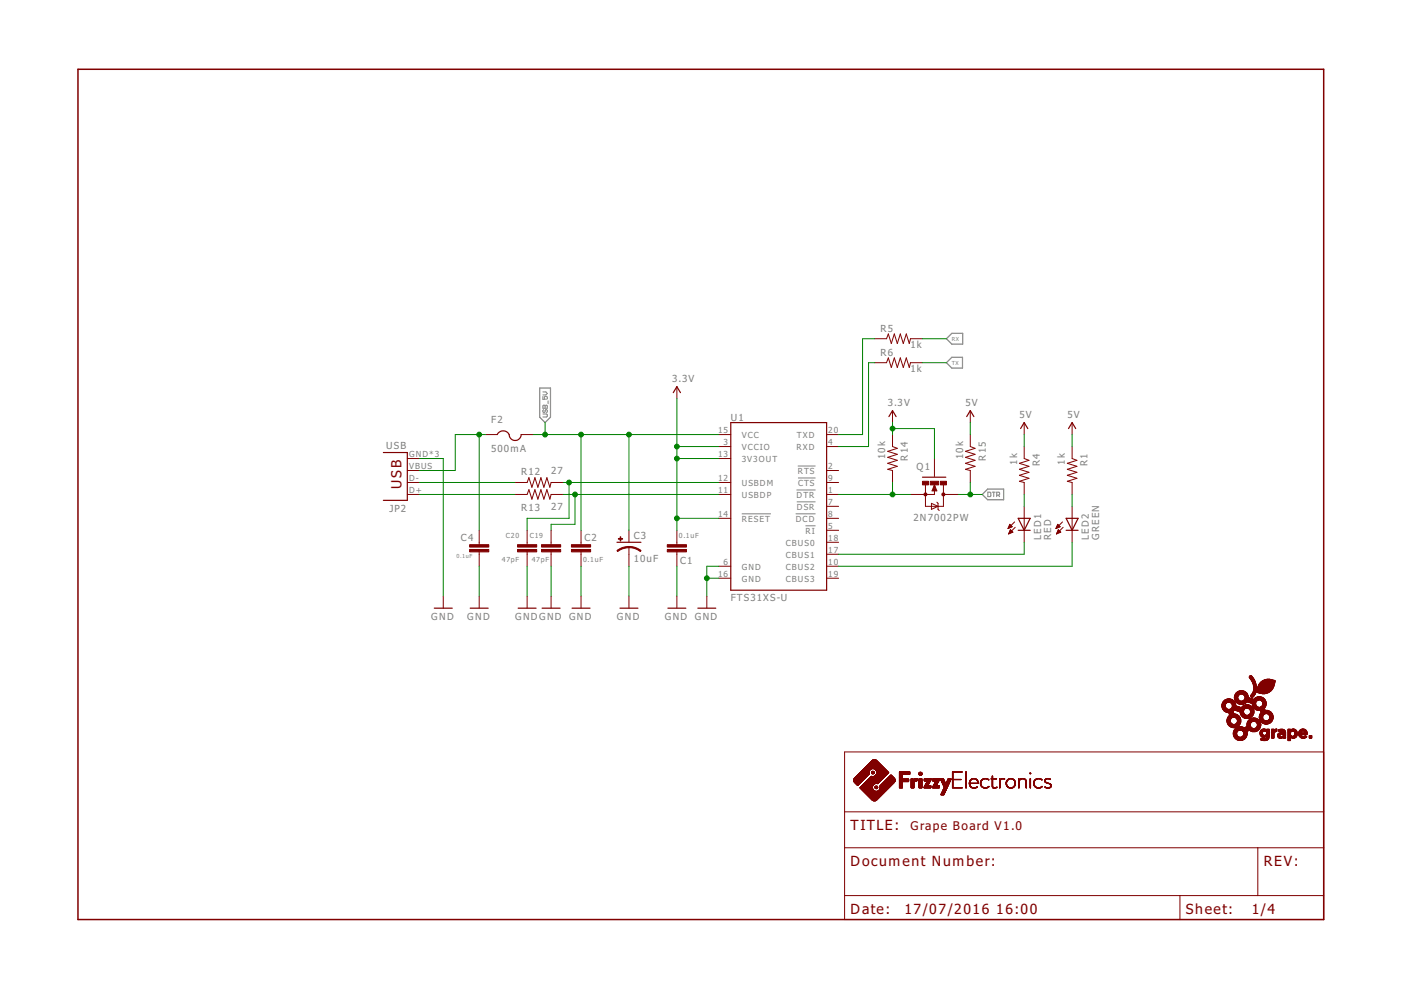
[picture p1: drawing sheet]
<svg xmlns="http://www.w3.org/2000/svg" width="297mm" height="210mm" viewBox="0 0 297 210" stroke-linecap="round" stroke-linejoin="round" font-family="sans-serif">
<defs><g id="words">
<g font-size="3.6" fill="#800000">
<text x="85.1" y="103.7" transform="rotate(-90 85.1 103.7)">USB</text>
<text x="180.3" y="175.9">TITLE:</text>
<text x="180.3" y="183.5">Document Number:</text>
<text x="267.9" y="183.5">REV:</text>
<text x="180.3" y="193.7">Date:</text>
<text x="191.8" y="193.7">17/07/2016</text>
<text x="211.2" y="193.7">16:00</text>
<text x="251.4" y="193.7">Sheet:</text>
<text x="265.4" y="193.7">1/4</text>
</g>
<text font-size="3.1" fill="#800000" x="193" y="175.9">Grape Board V1.0</text>
<g font-size="2.5" fill="#808080">
<text x="186.7" y="70.3">R5</text>
<text x="186.7" y="75.4">R6</text>
<text x="193" y="73.8">1k</text>
<text x="142.5" y="81">3.3V</text>
<text x="193" y="78.9">1k</text>
<text x="104.1" y="89.6">F2</text>
<text x="154.9" y="89.3">U1</text>
<text x="188.2" y="86">3.3V</text>
<text x="204.7" y="86">5V</text>
<text x="216.1" y="88.6">5V</text>
<text x="226.3" y="88.6">5V</text>
<text x="81.9" y="95.2">USB</text>
<text x="104.1" y="95.9">500mA</text>
<text x="110.5" y="100.8">R12</text>
<text x="116.8" y="100.5">27</text>
<text x="187.7" y="97.4" transform="rotate(-90 187.7 97.4)">10k</text>
<text x="192.5" y="97.7" transform="rotate(-90 192.5 97.7)">R14</text>
<text x="194.3" y="99.7">Q1</text>
<text x="204.2" y="97.4" transform="rotate(-90 204.2 97.4)">10k</text>
<text x="209" y="97.7" transform="rotate(-90 209 97.7)">R15</text>
<text x="215.6" y="98.5" transform="rotate(-90 215.6 98.5)">1k</text>
<text x="220.4" y="98.8" transform="rotate(-90 220.4 98.8)">R4</text>
<text x="225.8" y="98.5" transform="rotate(-90 225.8 98.5)">1k</text>
<text x="230.6" y="98.8" transform="rotate(-90 230.6 98.8)">R1</text>
<text x="82.6" y="108.5">JP2</text>
<text x="110.5" y="108.4">R13</text>
<text x="116.8" y="108.1">27</text>
<text x="193.7" y="110.4">2N7002PW</text>
<text x="97.7" y="114.6">C4</text>
<text x="123.9" y="114.6">C2</text>
<text x="134.4" y="119.2">10uF</text>
<text x="134.4" y="114.4">C3</text>
<text x="144.2" y="119.7">C1</text>
<text x="220.7" y="114.5" transform="rotate(-90 220.7 114.5)">LED1</text>
<text x="222.9" y="114.5" transform="rotate(-90 222.9 114.5)">RED</text>
<text x="230.9" y="114.5" transform="rotate(-90 230.9 114.5)">LED2</text>
<text x="233" y="114.5" transform="rotate(-90 233 114.5)">GREEN</text>
<text x="91.4" y="131.5">GND</text>
<text x="99.1" y="131.5">GND</text>
<text x="109.2" y="131.5">GNDGND GND</text>
<text x="130.8" y="131.5">GND</text>
<text x="141" y="131.5">GND GND</text>
<text x="154.9" y="127.4">FTS31XS-U</text>
</g>
<g font-size="2.1" fill="#808080">
<text x="152.3" y="91.8">15</text>
<text x="153.4" y="94.3">3</text>
<text x="157.3" y="92.9">VCC</text>
<text x="157.3" y="95.4">VCCIO</text>
<text x="168.9" y="95.4">RXD</text>
<text x="169" y="92.9">TXD</text>
<text x="175.6" y="91.8">20</text>
<text x="175.6" y="94.3">4</text>
<text x="86.7" y="101.9">D-</text>
<text x="86.7" y="99.4">VBUS</text>
<text x="86.7" y="96.9">GND*3</text>
<text x="152.3" y="96.9">13</text>
<text x="152.3" y="101.9">12</text>
<text x="157.3" y="98">3V3OUT</text>
<text x="169.1" y="100.5">RTS</text>
<text x="175.6" y="101.9">9</text>
<text x="175.6" y="99.4">2</text>
<text x="86.7" y="104.5">D+</text>
<text x="152.3" y="104.5">11</text>
<text x="157.3" y="103.1">USBDM</text>
<text x="157.3" y="105.6">USBDP</text>
<text x="168.9" y="105.6">DTR</text>
<text x="169.2" y="103.1">CTS</text>
<text x="175.6" y="107">7</text>
<text x="175.6" y="104.5">1</text>
<text x="152.3" y="109.6">14</text>
<text x="157.3" y="110.7">RESET</text>
<text x="168.7" y="110.7">DCD</text>
<text x="168.9" y="108.1">DSR</text>
<text x="170.8" y="113.2">RI</text>
<text x="175.6" y="112.1">5</text>
<text x="175.6" y="109.6">8</text>
<text x="153.4" y="119.7">6</text>
<text x="166.6" y="118.3">CBUS1</text>
<text x="166.6" y="115.7">CBUS0</text>
<text x="175.6" y="119.7">10</text>
<text x="175.6" y="117.2">17</text>
<text x="175.6" y="114.6">18</text>
<text x="152.3" y="122.2">16</text>
<text x="157.3" y="120.8">GND</text>
<text x="157.3" y="123.4">GND</text>
<text x="166.6" y="123.4">CBUS3</text>
<text x="166.6" y="120.8">CBUS2</text>
<text x="175.6" y="122.2">19</text>
</g>
<g font-size="1.8" fill="#808080">
<text x="106.4" y="119.2">47pF</text>
<text x="107.2" y="114.1">C20</text>
<text x="112.3" y="114.1">C19</text>
<text x="112.7" y="119.2">47pF</text>
<text x="123.6" y="119.2">0.1uF</text>
<text x="143.9" y="114.1">0.1uF</text>
</g>
<g font-size="1.4" fill="#808080">
<text x="201.8" y="72.3">RX</text>
<text x="201.8" y="77.4">TX</text>
<text x="96.8" y="118.4">0.1uF</text>
</g>
</g></defs>
<g fill="none" stroke="#808080" stroke-width=".21">
<path d="M115.1 87.8h.8l.1 .1-.1 .5h-.8M115.1 84.1v.6h.5l-.2-.5 .5-.1 .1 .1-.1 .5M115.1 86.1l.2-.2 .3 .2 .3-.2 .1 .2v.5h-.9zM115.1 83.1h.6l.3 .3-.3 .3h-.6M115.3 86.8l-.2 .2 .2 .5 .3-.2 .1-.5 .3 .2-.1 .5M115.6 86.1v.5M116.2 85v.6M169.1 98.8h3.8M157.3 108.9h6.1M168.7 108.9h4.2M168.9 103.9h4M168.9 106.4h4"/>
<path d="M169.2 101.3h3.7M170.8 111.5h2.1M209.4 104.4h.5l.2 .1v.6l-.2 .2h-.5zM210.4 104.4h.6M210.7 104.4v.9M211.3 105h.5l.1-.2-.1-.4h-.5v.9M211.6 105l.3 .3"/>
</g>
<path d="M200.7 71.8l1.1-1.1h2.3v2.3h-2.3zM200.7 76.9l1.1-1.1h2.3v2.2h-2.3zM114.4 82.3h2.3v6.2l-1.1 1.1-1.2-1.1zM208.3 104.8l1.1-1.1h3.4v2.3h-3.4z" fill="none" stroke="#808080" stroke-width=".25"/>
<g fill="none" stroke="#800000" stroke-width=".21">
<path d="M185.4 71.8h2.6l.3-1 .7 2 .6-2 .6 2 .7-2 .6 2 .7-2 .6 2 .2-1h2.6M185.4 76.9h2.6l.3-1 .7 2 .6-2 .6 2 .7-2 .6 2 .7-2 .6 2 .2-1h2.6M86.4 97.2h2.5M86.4 99.8h2.5M102.9 92.1h2.5M110.5 92.1h2.5M143.5 82v2.5M152.4 92.1h2.5M152.4 94.7h2.5M152.4 97.2h2.5M175.3 92.1h2.5M175.3 94.7h2.5"/>
<path d="M175.3 99.8h2.5M189.2 92.1v2.6l1 .4-2 .6 2 .6-2 .7 2 .6-2 .6 2 .7-2 .6 1 .3v2.5M189.2 87.1v2.5M198.1 97.2v3.8M205.7 92.1v2.6l1 .4-2 .6 2 .6-2 .7 2 .6-2 .6 2 .7-2 .6 1 .3v2.5M205.7 87.1v2.5M217.1 89.6v2.5M217.1 94.7v2.5l1.1 .4-2.1 .6 2.1 .7-2.1 .6 2.1 .6-2.1 .7 2.1 .6-2.1 .6 1 .3v2.5M227.3 89.6v2.5M227.3 94.7v2.5l1 .4-2 .6 2 .7-2 .6 2 .6-2 .7 2 .6-2 .6 1 .3v2.5M86.4 102.3h2.5M86.4 104.8h2.5"/>
<path d="M101.6 112.4v3.1M101.6 117v3.1M109.2 102.3h2.6l.3-1 .7 2 .6-2 .6 2 .7-2 .6 2 .7-2 .6 2 .2-1h2.6M109.2 104.8h2.6l.3-1 .7 2 .6-2 .6 2 .7-2 .6 2 .7-2 .6 2 .2-1h2.6M111.8 112.4v3.1M111.8 117v3.1M116.8 112.4v3.1M116.8 117v3.1M123.2 112.4v3.1M123.2 117v3.1M133.3 112.4v2.6M133.3 116v4.1"/>
<path d="M143.5 112.4v3.1M143.5 117v3.1M152.4 102.3h2.5M152.4 104.8h2.5M152.4 109.9h2.5M175.3 102.3h2.5M175.3 104.8h2.5M175.3 109.9h2.5M175.3 117.5h2.5M175.3 115h2.5M175.3 112.4h2.5M175.3 107.4h2.5"/>
<path d="M196.2 102.8v4.6h3.8v-4.6M197.5 106.7l1.4 .7-1.4 .6zM198.1 103.9v.9h-5.1M198.1 102.8l.5 1.3h-1zM198.6 106.5l.3 .2v1.3l.2 .2M200 104.8h3.2M213.8 112h.1M213.8 111.9h.4M213.9 111.8h.6M213.9 113.2h.1M213.9 111.6h.7M213.9 113.1h.3"/>
<path d="M214 111.5h.4M214 112.9h.4M214 111.4h.3M214 112.8h.7M214.1 112.7h.5M214.1 111.3h.1M214.1 111.2l.5 .5-.9 .4zM214.1 112.6h.4M214.2 112.5h.2M214.2 112.3l.5 .5-.9 .4zM214.2 112.4h.1M215.1 110.7l-1.4 1.4"/>
<path d="M215.2 111.8l-1.4 1.4M217.1 107.4v7.6M223.9 112h.2M224 111.9h.3M224 111.8h.6M224 113.2h.1M224.1 111.6h.6M224.1 113.1h.2M224.1 112.9h.5M224.1 111.5h.5M224.2 111.4h.3M224.2 112.8h.7"/>
<path d="M224.2 111.3h.2M224.2 112.7h.6M224.3 111.2l.5 .5-.9 .4zM224.3 112.6h.4M224.3 112.5h.3M224.4 112.4h.1M224.4 112.3l.5 .5-.9 .4zM225.3 110.7l-1.4 1.4M225.4 111.8l-1.4 1.4M227.3 107.4v7.6M94 126.4v2.5M101.6 126.4v2.5"/>
<path d="M111.8 126.4v2.5M116.8 126.4v2.5M123.2 126.4v2.5M133.3 126.4v2.5M143.5 126.4v2.5M149.9 126.4v2.5M152.4 120.1h2.5M152.4 122.6h2.5M175.3 120.1h2.5M175.3 122.6h2.5M179.1 159.4h101.5v35.6h-101.5zM179.1 179.7h101.5"/>
<path d="M179.1 172.1h101.5M181.1 165.7h1.6M181.2 165.9h1.3M181.3 166h1.1M181.3 166.1h1.1M181.4 166.1h.9M181.4 166.2h.8M181.5 166.2h.7M181.5 166.3h.6M181.6 166.3h.5M181.7 166.4h.3M181.8 166.5h.1"/>
<path d="M181.8 164.4h2.2M181.9 164.3h2.2M182.1 164.1h2.2M182.1 164h2.2M182.2 164h2M182.2 163.9h2M182.3 167h2.7M182.3 163.9h1.9M182.4 167h2.6M182.4 163.8h1.8M182.4 167.1h2.6M182.4 166.9h2.6"/>
<path d="M182.4 163.7h1.8M182.4 167.2h2.6M182.5 166.9h2.5M182.5 163.7h1.7M182.5 167.2h2.5M182.5 166.8h2.5M182.5 167.3h2.6M182.6 166.8h2.4M182.6 165.8l-1.5 .1M182.6 167.3h2.5M182.6 166.7h2.4M182.6 165.8h-1.5"/>
<path d="M182.6 167.4h2.5M182.7 167.4h2.4M182.7 165.7h-1.6M182.8 167.5h2.4M182.8 165.6l-1.8 .1M182.8 167.5l2.5 .1M182.8 165.6h-1.8M182.9 167.6h2.4M182.9 163.3h1.5M182.9 165.5h-1.9M182.9 167.6l2.5 .1M183 167.7h2.5"/>
<path d="M183 165.5h-2M183 165.4h-2M183 167.7l4.7 .1M183.1 167.8h4.6M183.1 165.4h-2.1M183.1 165.3h-2.1M183.1 167.9h4.5M183.2 165.2l-2.2 .1M183.2 163h4.4M183.2 167.9h4.4M183.2 165.2h-2.2M183.2 162.9l4.4 .1"/>
<path d="M183.2 168h4.3M183.3 165.1l-2.2 .1M183.3 162.9h4.2M183.3 168h4.2M183.3 165.1h-2.2M183.3 162.8l4.2 .1M183.3 168.1h4.1M183.4 165l-2.3 .1M183.4 162.8h4M183.4 168.1h4M183.4 165h-2.2M183.4 162.7l4 .1"/>
<path d="M183.5 168.2h3.8M183.5 164.9l-2.3 .1M183.5 162.7h3.8M183.5 164.9h-2.2M183.5 162.6h3.8M183.6 168.3h3.6M183.6 164.8l-2.3 .1M183.6 162.6h3.6M183.6 164.8h-2.2M183.6 162.5h3.6M183.7 168.4h3.4M183.7 164.7l-2.3 .1"/>
<path d="M183.7 162.5h3.4M183.7 164.7h-2.2M183.7 162.4h3.3M183.8 168.5h3.2M183.8 164.6l-2.3 .1M183.8 162.4h3.2M183.8 164.6h-2.2M183.8 162.3h3.1M183.9 168.6h3M183.9 164.5h-2.3M183.9 162.3h3M183.9 164.5h-2.2"/>
<path d="M184 168.7h2.8M184 162.2h2.8M184 164.4h-2.3M184 168.8h2.7M184.1 168.8h2.6M184.1 162.1h2.6M184.1 164.3h-2.3M184.1 168.9h2.5M184.2 168.9h2.4M184.2 162h2.4M184.2 164.2h-2.3M184.2 161.9h2.4"/>
<path d="M184.3 169h2.2M184.3 164.1l-2.3 .1M184.3 163.6h-1.8M184.3 163.6h-1.7M184.3 164.1h-2.3M184.3 163.5h-1.7M184.3 161.9h2.2M184.3 163.4l-1.6 .1M184.3 163.4h-1.5M184.3 161.8h2.2M184.4 169.1h2M184.4 163.3l-1.6 .1"/>
<path d="M184.4 161.8h2M184.4 161.7h2M184.5 169.2h1.8M184.5 163.2l-1.6 .1M184.5 163.2h-1.5M184.5 161.6l1.8 .1M184.6 161.6h1.6M184.6 169.3h1.6M184.6 163.1l-1.6 .1M184.7 163.1h-1.6M184.7 161.5h1.4M184.7 169.4h1.4"/>
<path d="M184.7 164.6h.1M184.8 164.6h.1M184.8 163.9h.5M184.8 163.8h.6M184.8 163.7h.5M184.8 161.4h1.2M184.8 169.5h1.2M184.8 163l-1.7 .1M184.8 169.5h1.1M184.8 164h.5M184.8 163.6h.5M184.9 161.3h1"/>
<path d="M184.9 169.6h1M184.9 164h.3M184.9 161.2h1M184.9 169.7h.9M185 163.5h.1M185 161.2h.8M185 164.1h.1M185 169.7h.8M185 166.6l-2.3 .1M185 161.1h.7M185.1 166.6h-2.4M185.1 163.5h.1"/>
<path d="M185.1 169.8h.6M185.1 166.5l-2.3 .1M185.1 166.5h-2.3M185.1 161.1h.6M185.2 166.4l-2.3 .1M185.2 166.4h-2.3M185.3 169.8h.2M185.3 166.3h-2.3M185.3 163l2.4 .1M185.3 163.9l-.5 .1M185.4 163.8l-.6 .1M185.4 166.2h-2.3"/>
<path d="M185.5 163.1h2.2M185.5 167h.6M185.5 166.9h.6M185.5 166.8h.6M185.5 163.1l2.3 .1M185.6 167.1h.4M185.6 166.8h.4M185.6 166.2h-2.4M185.6 167.2h.4M185.6 163.2h2.2M185.6 166.7h.4M185.7 163.2l2.2 .1"/>
<path d="M185.7 167.2h.2M185.7 163.3h2.2M185.7 166.7h.2M185.7 163.3l2.3 .1M185.8 163.4h2.2M185.8 163.4l2.3 .1M185.8 163.6h2.4M185.8 163.5h2.4M185.9 163.7h2.4M185.9 163.6h2.4M185.9 163.8h2.5M185.9 163.7h2.5"/>
<path d="M186 166.2h.1M186.2 166.1h-3M186.2 167.7h1.7M186.2 166.1h-2.9M186.3 166h-3M186.3 165.9l-2.9 .1M186.4 165.9h-3M186.4 165.8l-2.9 .1M186.5 165.8h-3M186.5 165.7l-2.9 .1M186.6 165.7h-3M186.6 165.6l-2.9 .1"/>
<path d="M186.7 165.6h-3M186.8 165.5h-3M186.9 165.4h-3M186.9 166.3h2.3M187 165.3h-3M187 166.2h2.3M187 165.2l-3 .1M187.1 165.2h-3M187.1 166.1h2.3M187.1 165.1l-3 .1M187.2 165.1h-3M187.2 166h2.3"/>
<path d="M187.2 165l-2.9 .1M187.3 165h-3M187.3 165.9h2.4M187.3 164.9l-2.9 .1M187.4 164.9h-3M187.5 164.8l-3 .1M187.5 165.7h2.2M187.5 164.8h-3M187.5 165.7h2.3M187.6 164.7l-3 .1M187.6 165.6h2.2M187.6 164.7h-3"/>
<path d="M187.6 165.5h2.2M187.7 164.6l-3 .1M187.7 165.5h2.1M187.7 164.6h-2.4M187.8 165.4h2M187.8 164.5h-2.4M187.8 167.7h-1.7M187.8 164.5h-2.3M187.9 165.3h1.9M187.9 164.4h-2.3M187.9 167.6h-1.6M187.9 164.4h-2.2"/>
<path d="M188 167.5l-1.6 .1M188 165.2h1.8M188 164.3h-2.3M188 165.2h1.7M188 167.5h-1.6M188.1 167.4h-1.6M188.1 165.1h1.6M188.1 164.2h-2.3M188.1 164.1l-2.3 .1M188.2 167.4h-1.7M188.2 167.3h-1.7M188.2 165h1.4"/>
<path d="M188.2 164.1h-2.4M188.2 164l-2.4 .1M188.3 167.3h-1.8M188.3 167.2h-1.7M188.3 164.9h1.2M188.3 164h-2.5M188.3 163.9l-2.4 .1M188.4 167.2h-1.8M188.4 167.1h-1.8M188.4 164.8h1M188.4 163.9h-2.5M188.4 163.8l-2.5 .1"/>
<path d="M188.5 167l-1.9 .1M188.5 167h-1.9M188.5 164.7h.8M188.6 164.7h.7M188.6 166.9l-2 .1M188.6 166.9h-2M188.6 164.6h.6M188.7 164.5h.5M188.7 166.8l-2.1 .1M188.7 166.8h-2.1M188.7 164.5h.4M188.8 166.7l-2.2 .1"/>
<path d="M188.8 164.4h.3M188.8 166.7h-2.2M188.8 164.4h.2M188.9 166.6l-2.3 .1M188.9 164.3h.1M188.9 166.6h-2.3M189 166.5l-2.4 .1M189 166.5h-2.3M189.1 166.4l-2.3 .1M189.1 166.4h-2.3M189.2 166.3h-2.3M189.3 166.2h-2.3"/>
<path d="M189.4 166.1h-2.3M189.5 166h-2.3M189.6 165.9h-2.3M189.7 165.8h-2.3M189.7 165.7l-2.3 .1M190.7 166.9h.6M190.7 166.8h.6M190.7 166.7h.6M190.7 166.6h.6M190.7 166.5h.6M190.7 166.4h.6M190.7 166.3h.6"/>
<path d="M190.7 166.2h.6M190.7 166.1h.6M190.7 166h.6M190.7 165.9h.6M190.7 165.8h.6M190.7 165.6h2M190.7 165.5h2M190.7 165.4h2M190.7 165.3h2M190.7 165.2h2M190.7 165.1l1.9 .1M190.7 165.1h.6"/>
<path d="M190.7 165h.6M190.7 164.9h.6M190.7 164.8h.6M190.7 164.7h.6M190.7 164.6h.6M190.7 164.5h.6M190.7 164.4h.6M190.7 164.3h.6M190.7 164.1h2.2M190.7 164h2.2M190.7 163.9h2.2M190.7 163.8h2.2"/>
<path d="M190.7 163.7h2.2M190.7 167h.6M190.7 163.6h2.2M191.3 167h-.6M192.6 165.7l-1.9 .1M192.6 165.7h-1.9M192.7 165.6l-2 .1M192.8 164.2h-2.1M192.9 164.1l-2.2 .1M193.2 167h.6M193.2 166.9h.6M193.2 166.8h.6"/>
<path d="M193.2 166.7h.6M193.2 166.6h.6M193.2 166.5h.6M193.2 166.4h.6M193.2 166.3h.6M193.2 166.2h.6M193.2 166.1h.6M193.2 166h.6M193.2 165.9h.6M193.2 165.8h.6M193.2 165.4h1.3M193.2 165.3h1.3"/>
<path d="M193.2 165.2h1.4M193.2 165.2h.4M193.2 165.1h.3M193.8 165.2h.8M193.8 165.8h-.6M193.8 165.7l-.6 .1M193.9 165.7h-.7M193.9 165.1h.6M193.9 165.6l-.7 .1M194 165.1h.4M194.4 165.6h-1.2M194.4 165.5h-1.2"/>
<path d="M194.5 165.4h-1.3M194.6 165.2h-.9M194.8 164h.7M194.8 163.9l.7 .1M194.8 163.9h.7M194.9 167h.6M194.9 166.9h.6M194.9 166.8h.6M194.9 166.7h.6M194.9 166.6h.6M194.9 166.5h.6M194.9 166.4h.6"/>
<path d="M194.9 166.3h.6M194.9 166.2h.6M194.9 166.1h.6M194.9 166h.6M194.9 165.9h.6M194.9 165.8h.6M194.9 165.7h.6M194.9 165.6h.6M194.9 165.5h.6M194.9 165.4h.6M194.9 165.3h.6M194.9 165.2h.6"/>
<path d="M194.9 165.1h.6M194.9 163.9h.5M194.9 165.1h.5M194.9 164.3h.5M194.9 163.8h.5M195 164.4h.3M195 163.7h.3M195.1 164.4h.1M195.5 164.3h-.6M195.5 164.2h-.7M195.5 164.1l-.7 .1M195.5 164.1h-.7"/>
<path d="M195.9 167h1.4M195.9 166.9h1.5M196 165.4h1.3M196 165.4h1.4M196 165.2h1.5M196 166.8h1.4M196 165.1h1.4M196 166.7h1.4M196.1 166.6h1.2M196.3 166.3h.6M196.3 166.2h.6M196.3 166.1h.7"/>
<path d="M196.5 165.8h.6M196.5 165.8h.7M196.6 165.6h.6M196.8 166.5h-.7M196.8 166.4l-.6 .1M196.8 166.4h-.6M196.8 166.3h-.6M196.9 166.2h-.6M197 166.1h-.6M197 166h-.6M197.1 165.9l-.7 .1M197.1 165.9h-.7"/>
<path d="M197.1 165.8h-.6M197.2 165.7h-.6M197.3 165.6h-1.3M197.3 165.5h-1.3M197.4 167h-1.5M197.4 165.3h-1.4M197.4 165.2l-1.4 .1M197.5 165.2h-1.5M197.7 167h1.4M197.7 166.9h1.5M197.8 165.5h1.3M197.8 165.4h1.3"/>
<path d="M197.8 165.4h1.4M197.8 165.2h1.5M197.8 166.8h1.4M197.8 165.1h1.4M197.8 166.7h1.4M197.9 166.6h1.2M198.1 166.3h.6M198.1 166.2h.6M198.1 166.1h.7M198.3 165.8h.6M198.4 165.6h.6M198.6 166.5h-.7"/>
<path d="M198.6 166.4l-.6 .1M198.6 166.4h-.6M198.6 166.3h-.6M198.7 166.2h-.6M198.8 166.1h-.6M198.8 166h-.6M198.9 165.9l-.7 .1M198.9 165.9h-.7M198.9 165.8h-.6M199 165.7l-.6 .1M199 165.7h-.6M199.1 165.6h-1.3"/>
<path d="M199.1 165.5h-1.3M199.2 167h-1.5M199.2 165.3h-1.4M199.2 165.2l-1.4 .1M199.3 165.2h-1.5M199.4 165.2h.7M199.4 165.1h.6M199.5 165.3h.6M199.5 165.4h.7M199.5 168.5h.6M199.5 165.5h.7M199.5 168.4h.7"/>
<path d="M199.6 165.5h.6M199.6 168.3h.6M199.6 165.6h.6M199.6 168.2h.6M199.6 165.6l.7 .1M199.6 168.2h.7M199.6 165.7h.7M199.7 165.8h.6M199.7 165.9h.7M199.7 165.9l.7 .1M199.8 166h.6M199.8 167.9h.6"/>
<path d="M199.8 166.1h.6M199.8 166.1h.7M199.9 166.2h.6M199.9 167.6h.6M199.9 166.2h1.3M199.9 166.3h1.2M199.9 167.6h.7M199.9 166.4h1.2M200 166.5h1.1M200 167.3h.7M200 166.6h1M200.1 166.6h.9"/>
<path d="M200.1 167.2h.6M200.1 166.7h.9M200.1 166.7h.8M200.1 168.5h-.6M200.1 167.1h.7M200.2 168.4l-.7 .1M200.2 168.4h-.7M200.2 167h.6M200.2 166.8h.7M200.2 166.9h.7M200.3 168.1h-.7M200.3 168.1h-.6"/>
<path d="M200.3 168h-.6M200.4 168h-.7M200.4 167.9h-.7M200.4 167.8h-.6M200.5 167.7l-.7 .1M200.5 167.7h-.7M200.6 167.6h-.7M200.6 167.5h-.7M200.6 167.4h-.6M200.7 167.4h-.7M200.7 167.3h-.7M200.7 165.9h.6"/>
<path d="M200.7 167.2h-.6M200.8 167l-.6 .1M200.9 166.9l-.7 .1M200.9 165.5h.6M200.9 166.8h-.7M200.9 165.4h.6M201 165.3h.6M201 165.2h.6M201 165.1h.6M201 166.5h-1M201.1 166.4h-1.1M201.2 166.2h-.6"/>
<path d="M201.2 166.1h-.6M201.3 166.1h-.7M201.3 166h-.7M201.3 165.9l-.6 .1M201.3 165.9h-.6M201.4 165.8h-.7M201.4 165.7l-.6 .1M201.4 165.7h-.6M201.4 165.6l-.6 .1M201.5 165.6h-.7M201.5 165.5h-.6M201.6 165.4h-.7"/>
<path d="M201.6 165.2l-.6 .1M201.9 167h2.1M201.9 166.9h.1M201.9 166.8h.1M201.9 166.7h.1M201.9 166.6h.1M201.9 166.5h.1M201.9 166.4h.1M201.9 166.3h.1M201.9 166.2h.1M201.9 166.1h.1M201.9 166h.1"/>
<path d="M201.9 165.9h.1M201.9 165.8h.1M201.9 165.7h.1M201.9 165.6h.1M201.9 165.5h.1M201.9 165.4h.1M201.9 165.2h1.9M201.9 165.2h.1M201.9 165.1h.1M201.9 165h.1M201.9 164.9h.1M201.9 164.8h.1"/>
<path d="M201.9 164.7h.1M201.9 164.6h.1M201.9 164.5h.1M201.9 164.4h.1M201.9 164.3h.1M201.9 164.2h.1M201.9 164.1h.1M201.9 164h.1M201.9 163.9h.1M201.9 163.8h.1M201.9 163.7h.1M201.9 163.7h2.1"/>
<path d="M202 163.6h2M203.8 165.3h-1.9M204.8 167h.1M204.8 166.9h.1M204.8 166.8h.1M204.8 166.7h.1M204.8 166.6h.1M204.8 166.5h.1M204.8 166.4h.1M204.8 166.3h.1M204.8 166.2h.1M204.8 166.1h.1"/>
<path d="M204.8 166h.1M204.8 165.9h.1M204.8 165.8h.1M204.8 165.7h.1M204.8 165.6h.1M204.8 165.5h.1M204.8 165.4h.1M204.8 165.3h.1M204.8 165.2h.1M204.8 165.1h.1M204.8 165h.1M204.8 164.9h.1"/>
<path d="M204.8 164.8h.1M204.8 164.7h.1M204.8 164.6h.1M204.8 164.5h.1M204.8 164.4h.1M204.8 164.3h.1M204.8 164.2h.1M204.8 164.1h.1M204.8 164h.1M204.8 163.9h.1M204.8 163.8h.1M204.8 163.7h.1"/>
<path d="M204.8 163.6h.1M205.5 166.2h.1M205.5 165.9h.1M205.5 166.3h.1M205.5 165.8h.1M205.5 166.4h.2M205.5 165.7h.2M205.6 166.5h.1M205.6 165.6h.1M205.6 166.6h.1M205.6 166h-.1M205.6 166.6h.2"/>
<path d="M205.6 165.9h-.1M205.6 165.5h.2M205.7 166.7h.1M205.7 165.8h-.2M205.7 165.7h-.2M205.7 166.7l.1 .1M205.7 166.8h.2M205.7 165.6h-.1M205.8 166.8l.2 .1M205.8 165.5h-.1M205.8 166.9h.2M205.8 165.4h-.1"/>
<path d="M205.9 166.9l.3 .1M205.9 165.4h-.2M206 165.3h-.2M206 165.2h1M206 167h.4M206.1 167h.8M206.1 165.2l-.3 .1M206.1 165.1h.8M206.1 165.2h-.2M206.2 165.1h.5M206.3 167.1h.4M206.8 165.2h.2"/>
<path d="M206.9 165.2l.2 .1M207 165.3h.2M207 167h-.4M207 165.4h.2M207.1 166.9h.1M207.1 165.4h.1M207.1 166.9l-.3 .1M207.1 165.5h.2M207.2 166.8h.1M207.2 165.5h.1M207.2 166.9h-.2M207.2 165.6h.1"/>
<path d="M207.2 165.7h.1M207.3 165.7h.1M207.3 165.8h.1M207.3 166h.1M207.3 165.9h.1M207.4 166.1h-1.9M207.9 166.3h.1M207.9 166.2h.1M207.9 166.1h.1M207.9 166h.1M207.9 165.9h.1M207.9 165.8h.1"/>
<path d="M207.9 166.4h.1M207.9 166.5h.1M207.9 165.7h.1M208 166.5h.1M208 166.6h.1M208 165.8h-.1M208 166.6l.2 .1M208 165.5h.1M208 166.7h.2M208.1 166.7l.1 .1M208.1 165.6l-.2 .1M208.1 165.6h-.1"/>
<path d="M208.1 166.8h.2M208.2 166.8l.2 .1M208.2 165.5h-.2M208.2 165.4h-.1M208.2 166.9h.3M208.3 166.9l.3 .1M208.3 165.4h-.2M208.3 165.3h-.1M208.4 165.2h1.1M208.4 167h.4M208.5 165.2l-.3 .1M208.5 167h.8"/>
<path d="M208.5 165.2h-.2M208.5 165.1h.8M208.7 165.1h.4M208.8 167.1h.3M209.3 165.2h.2M209.4 165.2l.3 .1M209.4 167h-.4M209.5 166.9l-.3 .1M209.5 165.3h.2M209.6 166.9h-.2M209.6 165.4h.1M209.6 166.8h.1"/>
<path d="M209.7 166.8l-.3 .1M209.7 166.8h-.2M210.1 165.1h1.2M210.4 166.8l.1 .1M210.4 166.8h.1M210.4 166.7h.1M210.4 166.6h.1M210.4 166.5h.1M210.4 166.4h.1M210.4 166.3h.1M210.4 166.2h.1M210.4 166.1h.1"/>
<path d="M210.4 166h.1M210.4 165.9h.1M210.4 165.8h.1M210.4 165.7h.1M210.4 165.6h.1M210.4 165.5h.1M210.4 165.4h.1M210.4 165.3h.1M210.4 165.2h.1M210.4 165h.1M210.4 164.9h.1M210.4 164.8h.1"/>
<path d="M210.4 164.7h.1M210.4 164.6h.1M210.4 164.5h.1M210.4 166.9h.1M210.4 166.9l.2 .1M210.5 167h.2M210.5 167h.7M210.7 167.1h.2M211.3 166.9h.1M211.3 167h-.4M211.4 166.9l-.3 .1M211.9 167h.1"/>
<path d="M211.9 166.9h.1M211.9 166.8h.1M211.9 166.7h.1M211.9 166.6h.1M211.9 166.5h.1M211.9 166.4h.1M211.9 166.3h.1M211.9 166.2h.1M211.9 166.1h.1M211.9 166h.1M211.9 165.9h.1M211.9 165.8h.1"/>
<path d="M211.9 165.7h.1M211.9 165.6h.1M211.9 165.4h.2M211.9 165.4h.3M211.9 165.3h.3M211.9 165.2h.1M211.9 165.1h.1M212 167l-.1 .1M212 165.5h-.1M212.1 165.5h-.2M212.3 165.2l-.2 .1M212.3 165.1h.7"/>
<path d="M212.4 165.2h-.2M212.4 165.1h.5M212.9 165.2h.1M213 165.2h-.8M213.3 166.3h.1M213.3 166.2h.1M213.3 166.1h.1M213.3 166h.1M213.3 165.9h.1M213.3 166.4h.1M213.4 166.5h.1M213.4 166.4h.1"/>
<path d="M213.4 165.7h.1M213.4 166.6h.2M213.4 166.6l.2 .1M213.4 165.8h-.1M213.5 166.7h.1M213.5 165.7h-.1M213.5 165.6l-.1 .1M213.5 166.7l.2 .1M213.5 165.4h.2M213.6 165.6h-.2M213.6 166.8h.1M213.6 165.5h-.2"/>
<path d="M213.6 166.8l.2 .1M213.6 165.5h-.1M213.7 166.9h.2M213.7 166.9l.3 .1M213.7 165.4h-.1M213.8 165.3h-.2M213.8 165.2h1M213.8 167h.4M213.9 167h.8M213.9 165.2l-.2 .1M213.9 165.1h.8M214 165.2h-.3"/>
<path d="M214.1 165.1h.4M214.2 167.1h.2M214.7 165.2h.2M214.7 165.2l.3 .1M214.8 167h-.4M214.8 165.3h.2M214.9 165.4h.2M214.9 166.9l-.3 .1M214.9 166.9h-.2M215 165.5h.1M215 165.4h.1M215 166.7h.1"/>
<path d="M215 166.8l-.2 .1M215 165.5h.2M215.1 166.8h-.2M215.1 165.6h.1M215.1 166.7l-.2 .1M215.1 166.5h.1M215.1 165.7h.1M215.2 166.6l-.2 .1M215.2 166.4h.1M215.2 165.8h.1M215.2 165.7l.1 .1M215.2 166.3h.1"/>
<path d="M215.2 165.8l.1 .1M215.2 166.6h-.1M215.2 166.2h.1M215.2 165.9h.1M215.2 166.5h-.1M215.2 166.1h.1M215.2 166h.1M215.3 166.4l-.2 .1M215.3 166.3h-.1M215.3 166.2h-.1M216 167h.1M216 166.9h.1"/>
<path d="M216 166.8h.1M216 166.7h.1M216 166.6h.1M216 166.5h.1M216 166.4h.1M216 166.3h.1M216 166.2h.1M216 166.1h.1M216 166h.1M216 165.9h.1M216 165.8h.1M216 165.7h.1"/>
<path d="M216 165.6h.1M216 165.4h.3M216 165.3h.1M216 165.2h.1M216 165.1h.1M216.1 165.5h-.1M216.2 165.5h-.2M216.2 165.4h-.2M216.3 165.3h-.2M216.3 165.2h1M216.4 165.2l-.2 .1M216.5 165.1h.7"/>
<path d="M216.5 165.2h-.2M216.6 165.1h.5M217.2 165.2h.2M217.2 165.2l.2 .1M217.3 165.3h.2M217.4 165.4h.1M217.4 165.5h.2M217.5 165.5h.1M217.5 165.6h.1M217.5 165.8h.1M217.5 165.7h.1M217.6 167h.1"/>
<path d="M217.6 166.9h.1M217.6 166.8h.1M217.6 166.7h.1M217.6 166.6h.1M217.6 166.5h.1M217.6 166.4h.1M217.6 166.3h.1M217.6 166.2h.1M217.6 166.1h.1M217.6 166h.1M217.6 165.9h.1M218.4 164h.1"/>
<path d="M218.4 163.9h.1M218.4 167h.1M218.4 166.9h.1M218.4 166.8h.1M218.4 166.7h.1M218.4 166.6h.1M218.4 166.5h.1M218.4 166.4h.1M218.4 166.3h.1M218.4 166.2h.1M218.4 166.1h.1M218.4 166h.1"/>
<path d="M218.4 165.9h.1M218.4 165.8h.1M218.4 165.7h.1M218.4 165.6h.1M218.4 165.5h.1M218.4 165.4h.1M218.4 165.3h.1M218.4 165.2h.1M218.4 165.1h.1M218.5 167l-.1 .1M219.1 166.3h.1M219.1 166.2h.1"/>
<path d="M219.1 166.1h.1M219.1 166h.1M219.1 165.9h.1M219.2 166.3h.1M219.2 165.8h.1M219.2 166.4h.1M219.2 165.7h.1M219.2 166.5h.1M219.2 166.5l.2 .1M219.3 166.6h.1M219.3 165.8h-.1M219.3 166.6l.1 .1"/>
<path d="M219.3 165.5h.1M219.3 165.7h-.1M219.3 166.7h.2M219.4 166.7l.1 .1M219.4 165.6h-.2M219.4 166.8h.2M219.5 166.8l.1 .1M219.5 165.5h-.2M219.5 165.4h-.1M219.5 166.9h.3M219.6 166.9l.3 .1M219.6 165.4h-.2"/>
<path d="M219.6 165.3h-.1M219.6 165.2h1.2M219.7 167h.4M219.8 165.2l-.3 .1M219.8 167h.8M219.8 165.1h.8M219.8 165.2h-.2M220 165.1h.4M220 167.1h.3M220.6 165.2h.2M220.6 165.2l.3 .1M220.7 167h-.4"/>
<path d="M220.8 166.9l-.3 .1M220.8 165.3h.1M220.8 165.4h.1M220.9 166.9h-.3M220.9 166.8h.1M220.9 166.8l-.2 .1M221 166.8h-.2M221.5 165.6h.1M221.5 165.5h.1M221.5 165.7h.1M221.5 166.9h.2M221.5 165.7h.2"/>
<path d="M221.6 165.8h.1M221.6 166.9l.3 .1M221.6 165.8l.2 .1M221.6 165.5h-.1M221.6 165.4h-.1M221.7 165.9h.2M221.7 167h.4M221.7 165.4h-.2M221.7 165.3h-.1M221.7 165.2h1M221.8 167h.8M221.8 165.9l.3 .1"/>
<path d="M221.8 165.2l-.2 .1M221.8 165.1h.7M221.8 166h.5M221.8 165.2h-.1M222 165.1h.4M222 166.1h.4M222 167.1h.3M222.1 166.1h.5M222.4 166.2h.3M222.5 166.2h.3M222.5 165.2h.2M222.6 166.3h.2"/>
<path d="M222.6 165.2h.1M222.7 167h-.4M222.7 166.3h.1M222.7 166.9l-.2 .1M222.7 166.4h.2M222.8 166.8h.1M222.8 166.9h-.2M222.8 166.4l.1 .1M222.8 166.5h.1M222.8 166.6h.1M222.8 166.8l-.1 .1M222.9 166.8h-.2"/>
<path d="M222.9 166.7h-.1M222.9 166.6h-.1M266.7 179.7v10.2M179.1 189.9h101.5M250.2 189.9v5.1"/>
</g>
<g fill="#800000" stroke="#800000" stroke-width=".21">
<path d="M267.8 157h.5z"/>
<path d="M273.1 157h.5z"/>
<path d="M262.6 157h.7z"/>
<path d="M267.6 157h1z"/>
<path d="M262.4 156.9l1.1 .1z"/>
<path d="M267.4 156.9l1.3 .1z"/>
<path d="M273.1 156.9l.5 .1z"/>
<path d="M262.3 156.8l1.3 .1z"/>
<path d="M267.3 156.8l1.5 .1z"/>
<path d="M273.1 156.8l.5 .1z"/>
<path d="M262.2 156.8h1.5z"/>
<path d="M267.2 156.8h1.6z"/>
<path d="M273.1 156.8h.5z"/>
<path d="M262.1 156.8h1.7z"/>
<path d="M267.3 156.8h1.6z"/>
<path d="M262.1 156.7h1.7z"/>
<path d="M267.3 156.7h1.6z"/>
<path d="M273.1 156.7h.5z"/>
<path d="M262 156.7h1.9z"/>
<path d="M267.3 156.7h1.7z"/>
<path d="M261.9 156.6l2.1 .1z"/>
<path d="M267.3 156.6l.6 .1z"/>
<path d="M268.1 156.6l.9 .1z"/>
<path d="M273.1 156.6l.5 .1z"/>
<path d="M261.9 156.5l2.1 .1z"/>
<path d="M267.4 156.5l.3 .1z"/>
<path d="M268.3 156.5l.7 .1z"/>
<path d="M273.1 156.5l.5 .1z"/>
<path d="M261.9 156.5h2.2z"/>
<path d="M267.4 156.5h.1z"/>
<path d="M268.4 156.5h.6z"/>
<path d="M271.3 156.5h.4z"/>
<path d="M273.1 156.5h.5z"/>
<path d="M274 156.5h.4z"/>
<path d="M276.1 156.5h.4z"/>
<path d="M261.8 156.5h2.3z"/>
<path d="M268.5 156.5h.6z"/>
<path d="M269.6 156.5h.5z"/>
<path d="M271.2 156.5h.7z"/>
<path d="M272.1 156.5h.5z"/>
<path d="M273.9 156.5h.6z"/>
<path d="M275.9 156.5h.8z"/>
<path d="M277.6 156.5h.5z"/>
<path d="M261.8 156.4h2.3z"/>
<path d="M268.5 156.4h.6z"/>
<path d="M269.6 156.4h.5z"/>
<path d="M271.1 156.4h.8z"/>
<path d="M272.1 156.4h.5z"/>
<path d="M273.1 156.4h.5z"/>
<path d="M273.8 156.4h.8z"/>
<path d="M275.8 156.4h1z"/>
<path d="M277.6 156.4h.5z"/>
<path d="M261.7 156.4h2.5z"/>
<path d="M271 156.4h1z"/>
<path d="M273.7 156.4h1z"/>
<path d="M275.7 156.4h1.2z"/>
<path d="M261.7 156.3h2.5z"/>
<path d="M267.8 156.3h.3z"/>
<path d="M268.6 156.3h.5z"/>
<path d="M269.6 156.3h.5z"/>
<path d="M271 156.3h1.6z"/>
<path d="M273.1 156.3h.5z"/>
<path d="M273.7 156.3h1.1z"/>
<path d="M275.7 156.3h1.3z"/>
<path d="M277.6 156.3h.5z"/>
<path d="M261.7 156.3h1z"/>
<path d="M263.2 156.3h1z"/>
<path d="M267.6 156.3h.7z"/>
<path d="M273.1 156.3h1.7z"/>
<path d="M275.6 156.3h1.4z"/>
<path d="M261.6 156.2l1 .1z"/>
<path d="M263.3 156.2l1 .1z"/>
<path d="M267.5 156.2l.9 .1z"/>
<path d="M268.6 156.2l.5 .1z"/>
<path d="M269.6 156.2l.5 .1z"/>
<path d="M270.9 156.2l1.7 .1z"/>
<path d="M273.1 156.2l1.8 .1z"/>
<path d="M275.6 156.2l1.5 .1z"/>
<path d="M277.6 156.2l.5 .1z"/>
<path d="M261.6 156.1l.9 .1z"/>
<path d="M263.4 156.1l.9 .1z"/>
<path d="M267.5 156.1l.9 .1z"/>
<path d="M268.6 156.1l.5 .1z"/>
<path d="M269.6 156.1l.5 .1z"/>
<path d="M270.9 156.1l.7 .1z"/>
<path d="M271.8 156.1l.8 .1z"/>
<path d="M273.1 156.1l1.8 .1z"/>
<path d="M275.5 156.1l1.6 .1z"/>
<path d="M277.6 156.1l.5 .1z"/>
<path d="M261.6 156.1h.9z"/>
<path d="M263.4 156.1h.9z"/>
<path d="M267.4 156.1h1.1z"/>
<path d="M268.6 156.1h.5z"/>
<path d="M269.6 156.1h.5z"/>
<path d="M270.9 156.1h.6z"/>
<path d="M271.9 156.1h.7z"/>
<path d="M273.1 156.1h1.8z"/>
<path d="M275.5 156.1h.8z"/>
<path d="M276.4 156.1h.6z"/>
<path d="M277.6 156.1h.5z"/>
<path d="M261.6 156.1h.8z"/>
<path d="M263.5 156.1h.8z"/>
<path d="M267.3 156.1h1.2z"/>
<path d="M270.9 156.1h.5z"/>
<path d="M272 156.1h.6z"/>
<path d="M273.1 156.1h.8z"/>
<path d="M274.2 156.1h.7z"/>
<path d="M275.5 156.1h.6z"/>
<path d="M276.6 156.1h.3z"/>
<path d="M261.6 156h.8z"/>
<path d="M263.5 156h.8z"/>
<path d="M267.3 156h1.8z"/>
<path d="M269.6 156h.5z"/>
<path d="M270.9 156h.5z"/>
<path d="M272 156h.6z"/>
<path d="M273.1 156h.7z"/>
<path d="M274.3 156h.7z"/>
<path d="M275.4 156h.6z"/>
<path d="M276.7 156h.2z"/>
<path d="M277.6 156h.5z"/>
<path d="M261.5 156h.8z"/>
<path d="M263.6 156h.8z"/>
<path d="M272.1 156h.5z"/>
<path d="M274.4 156h.6z"/>
<path d="M261.5 155.9l.8 .1z"/>
<path d="M263.6 155.9l.8 .1z"/>
<path d="M267.2 155.9l1.9 .1z"/>
<path d="M269.6 155.9l.5 .1z"/>
<path d="M270.9 155.9l.5 .1z"/>
<path d="M272.1 155.9l.5 .1z"/>
<path d="M273.1 155.9l.6 .1z"/>
<path d="M274.4 155.9l.6 .1z"/>
<path d="M275.4 155.9l.5 .1z"/>
<path d="M261.5 155.9h.8z"/>
<path d="M263.6 155.9h.8z"/>
<path d="M267.2 155.9h.7z"/>
<path d="M268.3 155.9h.8z"/>
<path d="M269.6 155.9h.5z"/>
<path d="M270.9 155.9h.5z"/>
<path d="M272.1 155.9h.5z"/>
<path d="M273.1 155.9h.6z"/>
<path d="M274.4 155.9h.6z"/>
<path d="M275.4 155.9h.5z"/>
<path d="M261.5 155.8l.8 .1z"/>
<path d="M263.7 155.8l.7 .1z"/>
<path d="M267.2 155.8l.6 .1z"/>
<path d="M268.4 155.8l.7 .1z"/>
<path d="M269.6 155.8l.5 .1z"/>
<path d="M270.9 155.8l.5 .1z"/>
<path d="M272.1 155.8l.5 .1z"/>
<path d="M273.1 155.8l.6 .1z"/>
<path d="M274.5 155.8l.5 .1z"/>
<path d="M275.4 155.8l.5 .1z"/>
<path d="M261.5 155.7l.7 .1z"/>
<path d="M263.7 155.7l.7 .1z"/>
<path d="M267.2 155.7l.6 .1z"/>
<path d="M268.4 155.7l.7 .1z"/>
<path d="M269.6 155.7l.5 .1z"/>
<path d="M270.9 155.7l.5 .1z"/>
<path d="M272.1 155.7l.5 .1z"/>
<path d="M273.1 155.7l.5 .1z"/>
<path d="M274.5 155.7l.5 .1z"/>
<path d="M275.3 155.7l.6 .1z"/>
<path d="M261.5 155.7h.7z"/>
<path d="M263.7 155.7h.7z"/>
<path d="M267.2 155.7h.5z"/>
<path d="M268.5 155.7h.6z"/>
<path d="M269.6 155.7h.5z"/>
<path d="M270.9 155.7h.6z"/>
<path d="M272 155.7h.6z"/>
<path d="M273.1 155.7h.5z"/>
<path d="M274.5 155.7h.5z"/>
<path d="M275.3 155.7h1.8z"/>
<path d="M270.9 155.7h.7z"/>
<path d="M271.9 155.7h.7z"/>
<path d="M274.5 155.7h.6z"/>
<path d="M275.3 155.7h1.9z"/>
<path d="M261.5 155.6h.7z"/>
<path d="M263.7 155.6h.7z"/>
<path d="M267.1 155.6h.6z"/>
<path d="M268.6 155.6h.5z"/>
<path d="M269.6 155.6h.5z"/>
<path d="M271 155.6h1.6z"/>
<path d="M273.1 155.6h.5z"/>
<path d="M274.5 155.6h.6z"/>
<path d="M275.3 155.6h1.9z"/>
<path d="M261.5 155.5l.7 .1z"/>
<path d="M263.7 155.5l.7 .1z"/>
<path d="M267.1 155.5l.6 .1z"/>
<path d="M268.6 155.5l.5 .1z"/>
<path d="M269.6 155.5l.5 .1z"/>
<path d="M271 155.5l1.6 .1z"/>
<path d="M273.1 155.5l.5 .1z"/>
<path d="M274.5 155.5l.6 .1z"/>
<path d="M275.3 155.5l1.9 .1z"/>
<path d="M261.5 155.4l.7 .1z"/>
<path d="M263.7 155.4l.7 .1z"/>
<path d="M267.1 155.4l.6 .1z"/>
<path d="M268.6 155.4l.5 .1z"/>
<path d="M269.6 155.4l.6 .1z"/>
<path d="M271.1 155.4l1.5 .1z"/>
<path d="M273.1 155.4l.5 .1z"/>
<path d="M274.5 155.4l.6 .1z"/>
<path d="M275.3 155.4l1.9 .1z"/>
<path d="M261.5 155.4h.7z"/>
<path d="M263.7 155.4h.7z"/>
<path d="M267.1 155.4h.6z"/>
<path d="M268.6 155.4h.5z"/>
<path d="M269.6 155.4h.6z"/>
<path d="M271.2 155.4h1.4z"/>
<path d="M273.1 155.4h.5z"/>
<path d="M274.5 155.4h.6z"/>
<path d="M275.3 155.4h1.9z"/>
<path d="M271.4 155.4h.4z"/>
<path d="M272.1 155.4h.5z"/>
<path d="M274.5 155.4h.5z"/>
<path d="M275.3 155.4h.6z"/>
<path d="M276.7 155.4h.5z"/>
<path d="M261.5 155.3h.7z"/>
<path d="M263.7 155.3h.7z"/>
<path d="M267.1 155.3h.6z"/>
<path d="M268.6 155.3h.5z"/>
<path d="M269.6 155.3h.6z"/>
<path d="M272.1 155.3h.5z"/>
<path d="M273.1 155.3h.5z"/>
<path d="M274.5 155.3h.5z"/>
<path d="M275.3 155.3h.6z"/>
<path d="M276.6 155.3h.5z"/>
<path d="M269.6 155.3h.7z"/>
<path d="M273.1 155.3h.6z"/>
<path d="M275.4 155.3h.5z"/>
<path d="M261.5 155.2h.8z"/>
<path d="M263.6 155.2h.8z"/>
<path d="M267.2 155.2h.5z"/>
<path d="M268.5 155.2h.6z"/>
<path d="M269.6 155.2h.7z"/>
<path d="M272 155.2h.6z"/>
<path d="M273.1 155.2h.6z"/>
<path d="M274.4 155.2h.6z"/>
<path d="M275.4 155.2h.5z"/>
<path d="M276.6 155.2h.5z"/>
<path d="M269.6 155.2h.8z"/>
<path d="M261.5 155.1l.8 .1z"/>
<path d="M263.6 155.1l.8 .1z"/>
<path d="M265.5 155.1l.7 .1z"/>
<path d="M267.2 155.1l.6 .1z"/>
<path d="M268.5 155.1l.6 .1z"/>
<path d="M269.6 155.1l.9 .1z"/>
<path d="M272 155.1l.5 .1z"/>
<path d="M273.1 155.1l.7 .1z"/>
<path d="M274.4 155.1l.6 .1z"/>
<path d="M275.4 155.1l.6 .1z"/>
<path d="M276.6 155.1l.5 .1z"/>
<path d="M261.6 155l.8 .1z"/>
<path d="M263.5 155l1 .1z"/>
<path d="M265.3 155l1.1 .1z"/>
<path d="M267.2 155l.6 .1z"/>
<path d="M268.4 155l.7 .1z"/>
<path d="M269.6 155l1.1 .1z"/>
<path d="M271.1 155l.3 .1z"/>
<path d="M271.8 155l.7 .1z"/>
<path d="M273.1 155l.7 .1z"/>
<path d="M274.3 155l.7 .1z"/>
<path d="M275.4 155l.6 .1z"/>
<path d="M276.5 155l.6 .1z"/>
<path d="M261.6 155h.8z"/>
<path d="M263.5 155h1z"/>
<path d="M265.2 155h1.3z"/>
<path d="M267.2 155h.7z"/>
<path d="M268.3 155h.8z"/>
<path d="M269.6 155h1.1z"/>
<path d="M271.1 155h1.4z"/>
<path d="M273.1 155h.8z"/>
<path d="M274.2 155h.7z"/>
<path d="M275.5 155h.6z"/>
<path d="M276.4 155h.6z"/>
<path d="M261.6 155h.9z"/>
<path d="M263.4 155h1.2z"/>
<path d="M265.1 155h1.5z"/>
<path d="M267.2 155h1.9z"/>
<path d="M273.1 155h1.8z"/>
<path d="M275.5 155h.7z"/>
<path d="M276.3 155h.7z"/>
<path d="M261.6 154.9h.9z"/>
<path d="M263.4 154.9h1.3z"/>
<path d="M265 154.9h1.6z"/>
<path d="M267.3 154.9h1.8z"/>
<path d="M269.6 154.9h1.1z"/>
<path d="M271.1 154.9h1.4z"/>
<path d="M273.1 154.9h1.8z"/>
<path d="M275.5 154.9h1.5z"/>
<path d="M261.6 154.9h1z"/>
<path d="M263.2 154.9h1.6z"/>
<path d="M265 154.9h1.7z"/>
<path d="M269.6 154.9h.5z"/>
<path d="M270.2 154.9h.5z"/>
<path d="M271.1 154.9h1.3z"/>
<path d="M275.6 154.9h1.4z"/>
<path d="M261.7 154.8l1 .1z"/>
<path d="M263.2 154.8l3.6 .1z"/>
<path d="M267.3 154.8l1.8 .1z"/>
<path d="M269.6 154.8l.5 .1z"/>
<path d="M270.2 154.8l.5 .1z"/>
<path d="M271.1 154.8l1.3 .1z"/>
<path d="M273.1 154.8l1.7 .1z"/>
<path d="M275.6 154.8l1.3 .1z"/>
<path d="M261.7 154.7l5.1 .1z"/>
<path d="M267.4 154.7l1.1 .1z"/>
<path d="M268.6 154.7l.5 .1z"/>
<path d="M269.6 154.7l.5 .1z"/>
<path d="M270.2 154.7l.5 .1z"/>
<path d="M271 154.7l1.3 .1z"/>
<path d="M273.1 154.7l.5 .1z"/>
<path d="M273.7 154.7l1.1 .1z"/>
<path d="M275.7 154.7l1.2 .1z"/>
<path d="M261.7 154.7h5.2z"/>
<path d="M267.5 154.7h1z"/>
<path d="M268.6 154.7h.5z"/>
<path d="M269.6 154.7h.5z"/>
<path d="M270.3 154.7h.4z"/>
<path d="M271.1 154.7h1.2z"/>
<path d="M273.1 154.7h.5z"/>
<path d="M273.7 154.7h1z"/>
<path d="M275.7 154.7h1.1z"/>
<path d="M261.8 154.6l5.1 .1z"/>
<path d="M267.5 154.6l.9 .1z"/>
<path d="M268.6 154.6l.5 .1z"/>
<path d="M269.6 154.6l.5 .1z"/>
<path d="M270.3 154.6l.4 .1z"/>
<path d="M271.2 154.6l1 .1z"/>
<path d="M273.1 154.6l.5 .1z"/>
<path d="M273.8 154.6l.8 .1z"/>
<path d="M275.8 154.6l.9 .1z"/>
<path d="M261.8 154.6h5.2z"/>
<path d="M267.6 154.6h.7z"/>
<path d="M268.6 154.6h.5z"/>
<path d="M269.6 154.6h.5z"/>
<path d="M270.4 154.6h.3z"/>
<path d="M271.5 154.6h.5z"/>
<path d="M273.1 154.6h.5z"/>
<path d="M273.9 154.6h.6z"/>
<path d="M275.9 154.6h.7z"/>
<path d="M267.8 154.6h.4z"/>
<path d="M270.5 154.6h.2z"/>
<path d="M274 154.6h.4z"/>
<path d="M276.1 154.6h.3z"/>
<path d="M261.9 154.5h5.2z"/>
<path d="M262 154.4l3.6 .1z"/>
<path d="M266 154.4l1.1 .1z"/>
<path d="M262.1 154.3l3.4 .1z"/>
<path d="M266.2 154.3l.9 .1z"/>
<path d="M262.1 154.3h1.7z"/>
<path d="M263.9 154.3h1.5z"/>
<path d="M266.3 154.3h.9z"/>
<path d="M261.4 154.3h.4z"/>
<path d="M262.2 154.3h1.5z"/>
<path d="M264 154.3h1.4z"/>
<path d="M261.2 154.2h.9z"/>
<path d="M262.3 154.2h1.3z"/>
<path d="M264 154.2h1.3z"/>
<path d="M266.4 154.2h.8z"/>
<path d="M261 154.2h1.2z"/>
<path d="M262.4 154.2h1.1z"/>
<path d="M264.1 154.2h1.2z"/>
<path d="M260.9 154.1l1.4 .1z"/>
<path d="M262.5 154.1l.9 .1z"/>
<path d="M264.2 154.1l1 .1z"/>
<path d="M266.5 154.1l.7 .1z"/>
<path d="M260.8 154.1h1.6z"/>
<path d="M262.8 154.1h.3z"/>
<path d="M264.3 154.1h.9z"/>
<path d="M266.5 154.1h.8z"/>
<path d="M260.8 154l1.7 .1z"/>
<path d="M264.4 154l.8 .1z"/>
<path d="M266.5 154l.8 .1z"/>
<path d="M260.7 153.9l1.8 .1z"/>
<path d="M264.4 153.9l.7 .1z"/>
<path d="M266.5 153.9l.8 .1z"/>
<path d="M260.6 153.9h2z"/>
<path d="M264.4 153.9h.7z"/>
<path d="M266.6 153.9h.7z"/>
<path d="M260.5 153.8h2.2z"/>
<path d="M264.4 153.8h.7z"/>
<path d="M266.6 153.8h.7z"/>
<path d="M260.4 153.7l2.4 .1z"/>
<path d="M264.4 153.7l.7 .1z"/>
<path d="M266.6 153.7l.7 .1z"/>
<path d="M260.4 153.6l2.4 .1z"/>
<path d="M264.4 153.6l.7 .1z"/>
<path d="M266.6 153.6l.7 .1z"/>
<path d="M260.4 153.6h2.4z"/>
<path d="M264.4 153.6h.7z"/>
<path d="M266.6 153.6h.7z"/>
<path d="M260.3 153.6h1.2z"/>
<path d="M261.8 153.6h1.1z"/>
<path d="M260.3 153.5h1z"/>
<path d="M261.9 153.5h1z"/>
<path d="M264.4 153.5h.7z"/>
<path d="M266.6 153.5h.7z"/>
<path d="M268.2 153.5h.5z"/>
<path d="M260.3 153.5h.9z"/>
<path d="M262 153.5h.9z"/>
<path d="M268 153.5h.9z"/>
<path d="M260.3 153.4h.8z"/>
<path d="M262.1 153.4h.9z"/>
<path d="M264.4 153.4h.7z"/>
<path d="M266.5 153.4h.8z"/>
<path d="M267.9 153.4h1.1z"/>
<path d="M260.2 153.4h.9z"/>
<path d="M267.8 153.4h1.4z"/>
<path d="M260.2 153.3l.8 .1z"/>
<path d="M262.2 153.3l.8 .1z"/>
<path d="M264.4 153.3l.8 .1z"/>
<path d="M266.5 153.3l.8 .1z"/>
<path d="M267.7 153.3l1.5 .1z"/>
<path d="M260.2 153.2l.8 .1z"/>
<path d="M262.2 153.2l.8 .1z"/>
<path d="M264.4 153.2l.8 .1z"/>
<path d="M266.5 153.2l.8 .1z"/>
<path d="M267.6 153.2l1.7 .1z"/>
<path d="M260.2 153.2h.8z"/>
<path d="M262.3 153.2h.7z"/>
<path d="M264.4 153.2h.8z"/>
<path d="M266.4 153.2h.8z"/>
<path d="M267.5 153.2h1.9z"/>
<path d="M260.2 153.2h.7z"/>
<path d="M264.5 153.2h.8z"/>
<path d="M260.2 153.1h.7z"/>
<path d="M262.3 153.1h.8z"/>
<path d="M264.5 153.1h.8z"/>
<path d="M266.3 153.1h.9z"/>
<path d="M267.4 153.1h2.1z"/>
<path d="M264.5 153.1h.9z"/>
<path d="M260.2 153l.7 .1z"/>
<path d="M262.3 153l.8 .1z"/>
<path d="M264.5 153l1 .1z"/>
<path d="M266.2 153l1 .1z"/>
<path d="M267.3 153l2.3 .1z"/>
<path d="M260.1 153h.8z"/>
<path d="M262.4 153h.7z"/>
<path d="M264.5 153h1.1z"/>
<path d="M266.1 153h1z"/>
<path d="M267.3 153h2.3z"/>
<path d="M260.1 152.9l.8 .1z"/>
<path d="M262.4 152.9l.7 .1z"/>
<path d="M264.6 152.9l2.5 .1z"/>
<path d="M267.3 152.9l2.4 .1z"/>
<path d="M260.1 152.8l.7 .1z"/>
<path d="M262.4 152.8l.7 .1z"/>
<path d="M264.6 152.8l2.5 .1z"/>
<path d="M267.2 152.8l2.5 .1z"/>
<path d="M260.1 152.8h.7z"/>
<path d="M262.4 152.8h.7z"/>
<path d="M264.6 152.8h2.4z"/>
<path d="M267.2 152.8h1.2z"/>
<path d="M268.6 152.8h1.1z"/>
<path d="M264.7 152.8h2.3z"/>
<path d="M267.2 152.8h1z"/>
<path d="M268.7 152.8h1.1z"/>
<path d="M260.1 152.7h.8z"/>
<path d="M262.4 152.7h.7z"/>
<path d="M264.7 152.7h2.3z"/>
<path d="M267.1 152.7h1z"/>
<path d="M268.8 152.7h1z"/>
<path d="M262.3 152.7h.8z"/>
<path d="M264.8 152.7h2.1z"/>
<path d="M267.1 152.7h.9z"/>
<path d="M268.9 152.7h.9z"/>
<path d="M260.2 152.6l.7 .1z"/>
<path d="M262.3 152.6l.8 .1z"/>
<path d="M264.8 152.6l2.1 .1z"/>
<path d="M267.1 152.6l.9 .1z"/>
<path d="M269 152.6l.8 .1z"/>
<path d="M260.2 152.5l.7 .1z"/>
<path d="M262.3 152.5l.8 .1z"/>
<path d="M264.9 152.5l1.9 .1z"/>
<path d="M267.1 152.5l.8 .1z"/>
<path d="M269 152.5l.8 .1z"/>
<path d="M260.2 152.5h.7z"/>
<path d="M262.3 152.5h.8z"/>
<path d="M264.9 152.5h1.8z"/>
<path d="M267.1 152.5h.8z"/>
<path d="M269.1 152.5h.8z"/>
<path d="M262.3 152.5h.7z"/>
<path d="M265 152.5h1.7z"/>
<path d="M267 152.5h.8z"/>
<path d="M260.2 152.4h.8z"/>
<path d="M262.2 152.4h.8z"/>
<path d="M265.1 152.4h1.5z"/>
<path d="M267 152.4h.8z"/>
<path d="M269.1 152.4h.8z"/>
<path d="M265.2 152.4h1.3z"/>
<path d="M269.2 152.4h.7z"/>
<path d="M260.2 152.3h.8z"/>
<path d="M262.1 152.3h.9z"/>
<path d="M264.1 152.3h.6z"/>
<path d="M265.3 152.3h1.1z"/>
<path d="M267 152.3h.7z"/>
<path d="M269.2 152.3h.7z"/>
<path d="M260.2 152.3h.9z"/>
<path d="M263.9 152.3h1z"/>
<path d="M265.4 152.3h.8z"/>
<path d="M260.3 152.2l.8 .1z"/>
<path d="M262 152.2l1 .1z"/>
<path d="M263.8 152.2l1.2 .1z"/>
<path d="M265.7 152.2l.2 .1z"/>
<path d="M267 152.2l.7 .1z"/>
<path d="M269.2 152.2l.7 .1z"/>
<path d="M260.3 152.1l.9 .1z"/>
<path d="M261.9 152.1l1 .1z"/>
<path d="M263.7 152.1l1.4 .1z"/>
<path d="M267 152.1l.7 .1z"/>
<path d="M269.2 152.1l.7 .1z"/>
<path d="M260.3 152.1h1z"/>
<path d="M261.8 152.1h1.1z"/>
<path d="M263.6 152.1h1.6z"/>
<path d="M267 152.1h.7z"/>
<path d="M269.2 152.1h.7z"/>
<path d="M260.3 152.1h2.6z"/>
<path d="M263.5 152.1h1.8z"/>
<path d="M260.4 152h2.5z"/>
<path d="M263.5 152h1.8z"/>
<path d="M267 152h.7z"/>
<path d="M269.2 152h.7z"/>
<path d="M260.4 152h2.4z"/>
<path d="M263.4 152h2z"/>
<path d="M260.4 151.9l2.4 .1z"/>
<path d="M263.4 151.9l2 .1z"/>
<path d="M267 151.9l.7 .1z"/>
<path d="M269.2 151.9l.7 .1z"/>
<path d="M260.5 151.8l2.2 .1z"/>
<path d="M263.3 151.8l2.2 .1z"/>
<path d="M267 151.8l.7 .1z"/>
<path d="M269.2 151.8l.7 .1z"/>
<path d="M260.5 151.8h2.2z"/>
<path d="M263.3 151.8h2.2z"/>
<path d="M267 151.8h.7z"/>
<path d="M269.2 151.8h.7z"/>
<path d="M260.6 151.8h2.1z"/>
<path d="M263.2 151.8h2.4z"/>
<path d="M267 151.8h.8z"/>
<path d="M260.6 151.7h2z"/>
<path d="M263.2 151.7h2.4z"/>
<path d="M267 151.7h.8z"/>
<path d="M269.1 151.7h.8z"/>
<path d="M260.7 151.7h1.8z"/>
<path d="M260.7 151.6h1.8z"/>
<path d="M263.1 151.6h1.1z"/>
<path d="M264.6 151.6h1.1z"/>
<path d="M267.1 151.6h.7z"/>
<path d="M269.1 151.6h.8z"/>
<path d="M260.7 151.6h1.7z"/>
<path d="M263.1 151.6h1z"/>
<path d="M264.7 151.6h1z"/>
<path d="M267.1 151.6h.8z"/>
<path d="M269 151.6h.9z"/>
<path d="M260.7 151.5l1.6 .1z"/>
<path d="M263.1 151.5l.9 .1z"/>
<path d="M264.8 151.5l.9 .1z"/>
<path d="M267.1 151.5l.8 .1z"/>
<path d="M269 151.5l.8 .1z"/>
<path d="M260.7 151.4l1.5 .1z"/>
<path d="M263.1 151.4l.8 .1z"/>
<path d="M264.9 151.4l.8 .1z"/>
<path d="M267.1 151.4l.9 .1z"/>
<path d="M268.9 151.4l.9 .1z"/>
<path d="M260.6 151.4h1.5z"/>
<path d="M263 151.4h.9z"/>
<path d="M264.9 151.4h.9z"/>
<path d="M267.1 151.4h1z"/>
<path d="M268.9 151.4h.9z"/>
<path d="M260.6 151.4h1.3z"/>
<path d="M263 151.4h.8z"/>
<path d="M265 151.4h.8z"/>
<path d="M267.2 151.4h1z"/>
<path d="M268.8 151.4h1z"/>
<path d="M260.6 151.3h1z"/>
<path d="M263 151.3h.8z"/>
<path d="M265 151.3h.8z"/>
<path d="M267.2 151.3h1.1z"/>
<path d="M268.6 151.3h1.1z"/>
<path d="M265.1 151.3h.7z"/>
<path d="M267.2 151.3h2.5z"/>
<path d="M260.6 151.2l1 .1z"/>
<path d="M263 151.2l.7 .1z"/>
<path d="M265.1 151.2l.7 .1z"/>
<path d="M267.3 151.2l2.4 .1z"/>
<path d="M260.6 151.2h1z"/>
<path d="M263 151.2h.7z"/>
<path d="M265.1 151.2h.7z"/>
<path d="M267.3 151.2h2.3z"/>
<path d="M260.5 151.1l1 .1z"/>
<path d="M262.9 151.1l.8 .1z"/>
<path d="M265.1 151.1l.8 .1z"/>
<path d="M267.3 151.1l2.3 .1z"/>
<path d="M260.2 151l1.3 .1z"/>
<path d="M262.9 151l.8 .1z"/>
<path d="M265.1 151l.8 .1z"/>
<path d="M267.4 151l2.2 .1z"/>
<path d="M260.1 151h1.4z"/>
<path d="M262.9 151h.8z"/>
<path d="M265.1 151h.8z"/>
<path d="M267.4 151h2.1z"/>
<path d="M259.9 151h1.6z"/>
<path d="M262.9 151h.7z"/>
<path d="M265.2 151h.7z"/>
<path d="M259.8 150.9h1.7z"/>
<path d="M262.9 150.9h.7z"/>
<path d="M265.2 150.9h.7z"/>
<path d="M267.3 150.9h2.1z"/>
<path d="M259.7 150.9h1.8z"/>
<path d="M262.8 150.9h.8z"/>
<path d="M267.3 150.9h2z"/>
<path d="M259.7 150.8l1.7 .1z"/>
<path d="M262.6 150.8l1 .1z"/>
<path d="M265.2 150.8l.7 .1z"/>
<path d="M267.3 150.8l2 .1z"/>
<path d="M259.6 150.7l1.9 .1z"/>
<path d="M262.4 150.7l1.2 .1z"/>
<path d="M265.1 150.7l.8 .1z"/>
<path d="M267.3 150.7l1.9 .1z"/>
<path d="M259.5 150.7h2z"/>
<path d="M262.3 150.7h1.4z"/>
<path d="M265.1 150.7h.8z"/>
<path d="M267.2 150.7h1.9z"/>
<path d="M259.5 150.7h2.1z"/>
<path d="M262.1 150.7h1.6z"/>
<path d="M267.2 150.7h1.7z"/>
<path d="M259.4 150.6h2.2z"/>
<path d="M262 150.6h1.7z"/>
<path d="M265.1 150.6h.7z"/>
<path d="M266.7 150.6h2.1z"/>
<path d="M259.4 150.6h2.3z"/>
<path d="M261.8 150.6h1.9z"/>
<path d="M266.5 150.6h1.7z"/>
<path d="M259.4 150.5h4.3z"/>
<path d="M265 150.5h.8z"/>
<path d="M266.4 150.5h1.8z"/>
<path d="M259.3 150.5h4.5z"/>
<path d="M266.3 150.5h1.9z"/>
<path d="M259.3 150.4l4.5 .1z"/>
<path d="M265 150.4l.8 .1z"/>
<path d="M266.2 150.4l2 .1z"/>
<path d="M259.3 150.3l1.1 .1z"/>
<path d="M260.7 150.3l3.1 .1z"/>
<path d="M264.9 150.3l.9 .1z"/>
<path d="M266.1 150.3l2 .1z"/>
<path d="M259.2 150.3h1z"/>
<path d="M260.9 150.3h3z"/>
<path d="M264.9 150.3h.9z"/>
<path d="M266.1 150.3h2z"/>
<path d="M259.2 150.3h.9z"/>
<path d="M261 150.3h2.9z"/>
<path d="M264.8 150.3h.9z"/>
<path d="M266 150.3h2.1z"/>
<path d="M259.2 150.2h.9z"/>
<path d="M261 150.2h3z"/>
<path d="M264.7 150.2h1z"/>
<path d="M265.9 150.2h2.2z"/>
<path d="M259.2 150.2h.8z"/>
<path d="M261.1 150.2h3z"/>
<path d="M264.6 150.2h1.1z"/>
<path d="M259.1 150.1l.9 .1z"/>
<path d="M261.1 150.1l4.6 .1z"/>
<path d="M265.9 150.1l2.2 .1z"/>
<path d="M259.1 150.1h.8z"/>
<path d="M261.2 150.1h4.4z"/>
<path d="M265.8 150.1h2.4z"/>
<path d="M259.1 150l.8 .1z"/>
<path d="M261.2 150l4.4 .1z"/>
<path d="M265.8 150l2.4 .1z"/>
<path d="M259.1 150h.8z"/>
<path d="M261.2 150h1.9z"/>
<path d="M263.2 150h2.4z"/>
<path d="M265.7 150h2.5z"/>
<path d="M259.1 149.9h.7z"/>
<path d="M261.2 149.9h1.7z"/>
<path d="M263.3 149.9h2.2z"/>
<path d="M265.7 149.9h1.1z"/>
<path d="M267.2 149.9h1.1z"/>
<path d="M261.3 149.9h1.4z"/>
<path d="M265.7 149.9h1z"/>
<path d="M267.3 149.9h1z"/>
<path d="M259.1 149.8h.7z"/>
<path d="M261.3 149.8h1.3z"/>
<path d="M263.4 149.8h2z"/>
<path d="M265.7 149.8h.9z"/>
<path d="M267.4 149.8h.9z"/>
<path d="M261.3 149.8h1.1z"/>
<path d="M265.6 149.8h.9z"/>
<path d="M267.5 149.8h.8z"/>
<path d="M259.1 149.7l.7 .1z"/>
<path d="M261.3 149.7l1 .1z"/>
<path d="M263.5 149.7l1.8 .1z"/>
<path d="M265.6 149.7l.9 .1z"/>
<path d="M267.5 149.7l.9 .1z"/>
<path d="M259.1 149.6l.7 .1z"/>
<path d="M261.3 149.6l.8 .1z"/>
<path d="M263.6 149.6l1.6 .1z"/>
<path d="M265.6 149.6l.8 .1z"/>
<path d="M267.6 149.6l.8 .1z"/>
<path d="M259.1 149.6h.7z"/>
<path d="M261.3 149.6h.7z"/>
<path d="M263.6 149.6h1.6z"/>
<path d="M265.6 149.6h.8z"/>
<path d="M267.6 149.6h.8z"/>
<path d="M263.7 149.6h1.4z"/>
<path d="M265.6 149.6h.7z"/>
<path d="M259.1 149.5h.7z"/>
<path d="M261.3 149.5h.7z"/>
<path d="M263.8 149.5h1.2z"/>
<path d="M265.6 149.5h.7z"/>
<path d="M267.7 149.5h.7z"/>
<path d="M264 149.5h.8z"/>
<path d="M265.5 149.5h.8z"/>
<path d="M259.1 149.4l.7 .1z"/>
<path d="M261.3 149.4l.7 .1z"/>
<path d="M264.2 149.4l.4 .1z"/>
<path d="M265.5 149.4l.8 .1z"/>
<path d="M267.7 149.4l.7 .1z"/>
<path d="M259.1 149.4h.7z"/>
<path d="M261.2 149.4h.8z"/>
<path d="M265.5 149.4h.8z"/>
<path d="M267.7 149.4h.7z"/>
<path d="M259.1 149.3l.7 .1z"/>
<path d="M261.2 149.3l.8 .1z"/>
<path d="M262.8 149.3l.8 .1z"/>
<path d="M265.5 149.3l.7 .1z"/>
<path d="M267.7 149.3l.8 .1z"/>
<path d="M259.1 149.2l.8 .1z"/>
<path d="M261.2 149.2l.8 .1z"/>
<path d="M262.7 149.2l1 .1z"/>
<path d="M265.5 149.2l.7 .1z"/>
<path d="M267.7 149.2l.8 .1z"/>
<path d="M259.1 149.2h.8z"/>
<path d="M261.2 149.2h.8z"/>
<path d="M262.6 149.2h1.2z"/>
<path d="M265.5 149.2h.7z"/>
<path d="M267.7 149.2h.8z"/>
<path d="M261.1 149.2h.8z"/>
<path d="M262.5 149.2h1.4z"/>
<path d="M267.8 149.2h.7z"/>
<path d="M259.2 149.1h.8z"/>
<path d="M261.1 149.1h.8z"/>
<path d="M262.4 149.1h1.6z"/>
<path d="M265.4 149.1h.8z"/>
<path d="M267.7 149.1h.8z"/>
<path d="M261 149.1h.9z"/>
<path d="M262.3 149.1h1.8z"/>
<path d="M265.2 149.1h1z"/>
<path d="M259.2 149l.9 .1z"/>
<path d="M260.9 149l1 .1z"/>
<path d="M262.2 149l2 .1z"/>
<path d="M265.1 149l1.1 .1z"/>
<path d="M267.7 149l.8 .1z"/>
<path d="M259.2 148.9l1 .1z"/>
<path d="M260.8 148.9l1.1 .1z"/>
<path d="M262.2 148.9l2 .1z"/>
<path d="M264.9 148.9l1.4 .1z"/>
<path d="M267.7 148.9l.7 .1z"/>
<path d="M259.2 148.9h1.1z"/>
<path d="M260.7 148.9h1.1z"/>
<path d="M262.1 148.9h2.2z"/>
<path d="M264.8 148.9h1.5z"/>
<path d="M267.7 148.9h.7z"/>
<path d="M259.3 148.9h2.5z"/>
<path d="M264.6 148.9h1.7z"/>
<path d="M259.3 148.8h2.5z"/>
<path d="M262.1 148.8h2.2z"/>
<path d="M264.4 148.8h1.9z"/>
<path d="M267.7 148.8h.7z"/>
<path d="M259.3 148.8h2.4z"/>
<path d="M262 148.8h4.3z"/>
<path d="M267.6 148.8h.8z"/>
<path d="M259.4 148.7h2.3z"/>
<path d="M262 148.7h4.4z"/>
<path d="M267.6 148.7h.8z"/>
<path d="M261.9 148.7h4.5z"/>
<path d="M267.5 148.7h.9z"/>
<path d="M259.5 148.6l2.1 .1z"/>
<path d="M261.9 148.6l1.1 .1z"/>
<path d="M263.4 148.6l3.1 .1z"/>
<path d="M267.5 148.6l.9 .1z"/>
<path d="M259.5 148.5l2.1 .1z"/>
<path d="M261.9 148.5l1 .1z"/>
<path d="M263.5 148.5l3 .1z"/>
<path d="M267.4 148.5l.9 .1z"/>
<path d="M259.6 148.5h1.9z"/>
<path d="M261.9 148.5h.9z"/>
<path d="M263.6 148.5h3z"/>
<path d="M267.4 148.5h.9z"/>
<path d="M261.8 148.5h.9z"/>
<path d="M263.7 148.5h3z"/>
<path d="M267.3 148.5h1z"/>
<path d="M259.7 148.4h1.7z"/>
<path d="M261.8 148.4h.9z"/>
<path d="M263.7 148.4h3.2z"/>
<path d="M267.1 148.4h1.2z"/>
<path d="M259.8 148.4h1.5z"/>
<path d="M261.8 148.4h.8z"/>
<path d="M263.8 148.4h4.4z"/>
<path d="M259.9 148.3l1.3 .1z"/>
<path d="M261.8 148.3l.8 .1z"/>
<path d="M263.8 148.3l4.4 .1z"/>
<path d="M260 148.3h1.1z"/>
<path d="M261.8 148.3h.7z"/>
<path d="M263.9 148.3h4.3z"/>
<path d="M260.1 148.2l.9 .1z"/>
<path d="M261.8 148.2l.7 .1z"/>
<path d="M263.9 148.2l1.8 .1z"/>
<path d="M265.9 148.2l2.2 .1z"/>
<path d="M260.3 148.1l.4 .1z"/>
<path d="M261.8 148.1l.7 .1z"/>
<path d="M263.9 148.1l1.6 .1z"/>
<path d="M265.9 148.1l2.2 .1z"/>
<path d="M261.7 148.1h.8z"/>
<path d="M263.9 148.1h1.5z"/>
<path d="M266 148.1h2z"/>
<path d="M263.9 148.1h1.3z"/>
<path d="M261.7 148h.7z"/>
<path d="M264 148h1.1z"/>
<path d="M266.1 148h1.8z"/>
<path d="M264 148h.9z"/>
<path d="M266.1 148h1.7z"/>
<path d="M261.7 147.9l.7 .1z"/>
<path d="M264 147.9l.7 .1z"/>
<path d="M266.2 147.9l1.6 .1z"/>
<path d="M261.7 147.8l.7 .1z"/>
<path d="M264 147.8l.7 .1z"/>
<path d="M266.3 147.8l1.4 .1z"/>
<path d="M261.7 147.8h.7z"/>
<path d="M264 147.8h.7z"/>
<path d="M265.3 147.8h.3z"/>
<path d="M266.4 147.8h1.2z"/>
<path d="M265.3 147.8h.4z"/>
<path d="M266.5 147.8h.9z"/>
<path d="M261.7 147.7h.8z"/>
<path d="M263.9 147.7h.8z"/>
<path d="M265.2 147.7h.5z"/>
<path d="M266.8 147.7h.4z"/>
<path d="M265.2 147.7h.6z"/>
<path d="M261.8 147.6l.7 .1z"/>
<path d="M263.9 147.6l.7 .1z"/>
<path d="M265.2 147.6l.6 .1z"/>
<path d="M261.8 147.6h.7z"/>
<path d="M263.9 147.6h.7z"/>
<path d="M265.2 147.6h.7z"/>
<path d="M261.8 147.5l.7 .1z"/>
<path d="M263.9 147.5l.7 .1z"/>
<path d="M265.2 147.5l.7 .1z"/>
<path d="M261.8 147.4l.8 .1z"/>
<path d="M263.8 147.4l.8 .1z"/>
<path d="M265.2 147.4l.7 .1z"/>
<path d="M261.8 147.4h.8z"/>
<path d="M263.8 147.4h.8z"/>
<path d="M265.2 147.4h.8z"/>
<path d="M261.8 147.4h.9z"/>
<path d="M263.7 147.4h.9z"/>
<path d="M261.8 147.3h.9z"/>
<path d="M263.7 147.3h.9z"/>
<path d="M265.3 147.3h.7z"/>
<path d="M261.9 147.3h.9z"/>
<path d="M263.6 147.3h.9z"/>
<path d="M265.3 147.3h.8z"/>
<path d="M261.9 147.2l.9 .1z"/>
<path d="M263.6 147.2l.9 .1z"/>
<path d="M265.4 147.2l.7 .1z"/>
<path d="M261.9 147.2h1.1z"/>
<path d="M263.4 147.2h1.1z"/>
<path d="M265.4 147.2h.7z"/>
<path d="M261.9 147.1l2.6 .1z"/>
<path d="M265.4 147.1l.7 .1z"/>
<path d="M262 147.1h2.4z"/>
<path d="M265.5 147.1h.7z"/>
<path d="M267.6 147.1h.6z"/>
<path d="M262 147h2.4z"/>
<path d="M265.5 147h.7z"/>
<path d="M267.3 147h1.2z"/>
<path d="M267.1 147h1.5z"/>
<path d="M262.1 146.9h2.2z"/>
<path d="M265.6 146.9h.6z"/>
<path d="M266.9 146.9h1.9z"/>
<path d="M266.8 146.9h2.1z"/>
<path d="M262.2 146.8l2 .1z"/>
<path d="M265.6 146.8l.7 .1z"/>
<path d="M266.6 146.8l2.4 .1z"/>
<path d="M262.2 146.7l2 .1z"/>
<path d="M265.6 146.7l.7 .1z"/>
<path d="M266.4 146.7l2.7 .1z"/>
<path d="M262.3 146.7h1.8z"/>
<path d="M265.7 146.7h.6z"/>
<path d="M266.4 146.7h2.7z"/>
<path d="M262.4 146.7h1.6z"/>
<path d="M266.4 146.7h2.8z"/>
<path d="M262.5 146.6h1.4z"/>
<path d="M265.7 146.6h.6z"/>
<path d="M266.4 146.6h2.9z"/>
<path d="M266.4 146.6h3z"/>
<path d="M262.7 146.5l1 .1z"/>
<path d="M265.7 146.5l.6 .1z"/>
<path d="M266.5 146.5l2.9 .1z"/>
<path d="M262.8 146.5h.8z"/>
<path d="M265.7 146.5h.7z"/>
<path d="M266.5 146.5h3z"/>
<path d="M265.8 146.4l.6 .1z"/>
<path d="M266.5 146.4l3 .1z"/>
<path d="M265.8 146.3l.6 .1z"/>
<path d="M266.5 146.3l3.1 .1z"/>
<path d="M265.8 146.3h.6z"/>
<path d="M266.5 146.3h3.1z"/>
<path d="M266.5 146.3h3.2z"/>
<path d="M265.8 146.2h.6z"/>
<path d="M266.5 146.2h3.2z"/>
<path d="M266.6 146.2h3.1z"/>
<path d="M265.8 146.1l.6 .1z"/>
<path d="M266.6 146.1l3.2 .1z"/>
<path d="M265.8 146l.6 .1z"/>
<path d="M266.6 146l3.2 .1z"/>
<path d="M265.8 146h.6z"/>
<path d="M266.6 146h3.2z"/>
<path d="M266.6 146h3.3z"/>
<path d="M265.8 145.9h.6z"/>
<path d="M266.6 145.9h3.3z"/>
<path d="M265.8 145.8h.6z"/>
<path d="M266.6 145.8h3.4z"/>
<path d="M266.7 145.8h3.3z"/>
<path d="M265.8 145.7l.6 .1z"/>
<path d="M266.7 145.7l3.3 .1z"/>
<path d="M265.8 145.6l.6 .1z"/>
<path d="M266.7 145.6l3.3 .1z"/>
<path d="M265.8 145.6h.6z"/>
<path d="M266.7 145.6h3.3z"/>
<path d="M266.7 145.6h3.4z"/>
<path d="M265.8 145.5h.6z"/>
<path d="M266.7 145.5h3.4z"/>
<path d="M266.8 145.5h3.3z"/>
<path d="M265.8 145.4l.6 .1z"/>
<path d="M266.8 145.4l3.3 .1z"/>
<path d="M265.8 145.4h.6z"/>
<path d="M266.8 145.4h3.3z"/>
<path d="M265.8 145.3l.6 .1z"/>
<path d="M266.8 145.3l3.3 .1z"/>
<path d="M265.7 145.3h.6z"/>
<path d="M266.8 145.3h3.3z"/>
<path d="M265.7 145.2h.6z"/>
<path d="M266.9 145.2h3.3z"/>
<path d="M265.7 145.1h.6z"/>
<path d="M266.9 145.1h3.3z"/>
<path d="M267 145.1h3.2z"/>
<path d="M265.7 145l.6 .1z"/>
<path d="M267 145l3.2 .1z"/>
<path d="M265.7 144.9l.6 .1z"/>
<path d="M267 144.9l3.2 .1z"/>
<path d="M265.6 144.9h.7z"/>
<path d="M267.1 144.9h3.1z"/>
<path d="M265.6 144.9h.6z"/>
<path d="M267.1 144.9h3.2z"/>
<path d="M265.6 144.8h.6z"/>
<path d="M267.1 144.8h3.2z"/>
<path d="M267.2 144.8h3.1z"/>
<path d="M265.6 144.7l.6 .1z"/>
<path d="M267.2 144.7l3.1 .1z"/>
<path d="M265.5 144.7h.7z"/>
<path d="M267.3 144.7h3z"/>
<path d="M265.5 144.6l.7 .1z"/>
<path d="M267.3 144.6l3 .1z"/>
<path d="M265.5 144.5l.6 .1z"/>
<path d="M267.4 144.5l2.9 .1z"/>
<path d="M265.5 144.5h.6z"/>
<path d="M267.4 144.5h2.9z"/>
<path d="M265.4 144.5h.7z"/>
<path d="M267.5 144.5h2.9z"/>
<path d="M265.4 144.4h.7z"/>
<path d="M267.6 144.4h2.8z"/>
<path d="M265.4 144.3l.6 .1z"/>
<path d="M267.7 144.3l2.7 .1z"/>
<path d="M265.3 144.3h.7z"/>
<path d="M267.8 144.3h2.5z"/>
<path d="M265.3 144.2l.7 .1z"/>
<path d="M267.9 144.2l2.2 .1z"/>
<path d="M265.3 144.2h.7z"/>
<path d="M268 144.2h1.9z"/>
<path d="M265.2 144.1h.7z"/>
<path d="M268.2 144.1h1.5z"/>
<path d="M268.3 144.1h1.2z"/>
<path d="M265.2 144h.7z"/>
<path d="M268.6 144h.7z"/>
<path d="M265.1 144h.7z"/>
<path d="M265.1 143.9l.7 .1z"/>
<path d="M265.1 143.8l.7 .1z"/>
<path d="M265 143.8h.8z"/>
<path d="M265 143.8h.7z"/>
<path d="M264.9 143.7h.8z"/>
<path d="M264.9 143.6l.7 .1z"/>
<path d="M264.9 143.6h.7z"/>
<path d="M264.9 143.5l.6 .1z"/>
<path d="M264.9 143.4l.6 .1z"/>
<path d="M264.9 143.4h.6z"/>
<path d="M264.9 143.4h.5z"/>
<path d="M265 143.3h.4z"/>
<path d="M265 143.3h.3z"/>
<path d="M141.5 115.5h4v.5h-4z"/>
<path d="M141.5 116.5h4v.5h-4z"/>
<path d="M121.2 115.5h4v.5h-4z"/>
<path d="M121.2 116.5h4v.5h-4z"/>
<path d="M131.1 114.2h.9v.1h-.9z"/>
<path d="M131.5 113.8h.1v.9h-.1z"/>
<path d="M99.6 116.5h4v.5h-4z"/>
<path d="M99.6 115.5h4v.5h-4z"/>
<path d="M114.8 115.5h4.1v.5h-4.1z"/>
<path d="M114.8 116.5h4.1v.5h-4.1z"/>
<path d="M109.7 115.5h4.1v.5h-4.1z"/>
<path d="M109.7 116.5h4.1v.5h-4.1z"/>
<path d="M195.6 102h1.2v.8h-1.2z"/>
<path d="M199.4 102h1.3v.8h-1.3z"/>
<path d="M197.2 102h1.8v.8h-1.8z"/>
</g>
<path d="M16.5 14.7h264.1v180.3h-264.1zM198.1 103.7v.2h-.2l.2-.8 .3 .8" fill="none" stroke="#800000" stroke-width=".32"/>
<g fill="none" stroke="#800000" stroke-width=".25">
<path d="M81.3 95.9h5.1v10.2h-5.1M105.4 92.1a1.42 1.42 0 0 1 1.6-.7 1.42 1.42 0 0 1 1.1 1.3 1.27 1.27 0 0 0 1.4 .7 1.27 1.27 0 0 0 1-1.3M142.7 83.2l.8-1.2 .8 1.2M154.9 89.6h20.4v35.5h-20.4zM188.5 88.3l.7-1.2 .8 1.2M205 88.3l.7-1.2 .8 1.2M216.4 90.9l.7-1.3 .8 1.3M226.5 90.9l.8-1.3 .8 1.3M130.8 115h5.1M195.6 101.2h4.9M215.9 109.9h2.5l-1.3 2.5zM215.9 112.4h2.5"/>
<path d="M226 112.4h2.6M226 109.9h2.6l-1.3 2.5zM92.1 128.9h3.8M99.7 128.9h3.8M109.9 128.9h3.8M114.9 128.9h3.8M121.3 128.9h3.8M131.4 128.9h3.9M141.6 128.9h3.8M148 128.9h3.8"/>
</g>
<g fill="#800000" stroke="#800000" stroke-width=".21">
<path d="M133.3 115.9l1.4 .2 1.2 .6-.1 .2-1.4-.7-1.1-.1z" fill-rule="evenodd"/>
<path d="M130.8 116.7l1.2-.6 1.3-.2v.2l-1.5 .3-.8 .5z" fill-rule="evenodd"/>
<path d="M196 104.6h.4v.5h-.4z" fill-rule="evenodd"/>
<circle cx="200" cy="104.8" r=".33"/>
</g>
<g fill="none" stroke="#008000" stroke-width=".21">
<path d="M185.4 71.8h-2.5v20.3h-5.1M185.4 76.9h-1.3v17.8h-6.3M195.6 71.8h5.1M195.6 76.9h5.1M88.9 97.2h5.1v29.2M101.6 92.1v20.3M102.9 92.1h-6.4v7.7h-7.6M113 92.1h39.4M115.6 89.6v2.5M123.2 92.1v20.3M133.3 92.1v20.3M143.5 94.7h8.9"/>
<path d="M143.5 84.5v27.9M143.5 97.2h8.9M189.2 89.6v2.5M189.2 90.9h8.9v6.3M205.7 89.6v2.5M217.1 92.1v2.6M227.3 92.1v2.6M88.9 102.3h20.3M88.9 104.8h20.3M119.4 102.3h33M119.4 104.8h33M120.6 102.3v7.6h-8.8v2.5"/>
<path d="M121.9 104.8v6.4h-5.1v1.2M143.5 109.9h8.9M177.8 104.8h15.2M189.2 102.3v2.5M203.2 104.8h5.1M205.7 102.3v2.5M217.1 104.8v2.6M217.1 115v2.5h-39.3M227.3 104.8v2.6M227.3 115v5.1h-49.5M101.6 120.1v6.3M111.8 120.1v6.3"/>
<path d="M116.8 120.1v6.3M123.2 120.1v6.3M133.3 120.1v6.3M143.5 120.1v6.3M149.9 122.6h2.5M152.4 120.1h-2.5v6.3"/>
</g>
<g fill="#008000" stroke="#008000" stroke-width=".21">
<circle cx="149.9" cy="122.6" r=".51"/>
<circle cx="143.5" cy="109.9" r=".51"/>
<circle cx="143.5" cy="94.7" r=".51"/>
<circle cx="143.5" cy="97.2" r=".51"/>
<circle cx="189.2" cy="90.9" r=".51"/>
<circle cx="133.3" cy="92.1" r=".51"/>
<circle cx="123.2" cy="92.1" r=".51"/>
<circle cx="115.6" cy="92.1" r=".51"/>
<circle cx="120.6" cy="102.3" r=".51"/>
<circle cx="121.9" cy="104.8" r=".51"/>
<circle cx="101.6" cy="92.1" r=".51"/>
<circle cx="189.2" cy="104.8" r=".51"/>
<circle cx="205.7" cy="104.8" r=".51"/>
</g>
<use href="#words"/>
</svg>
